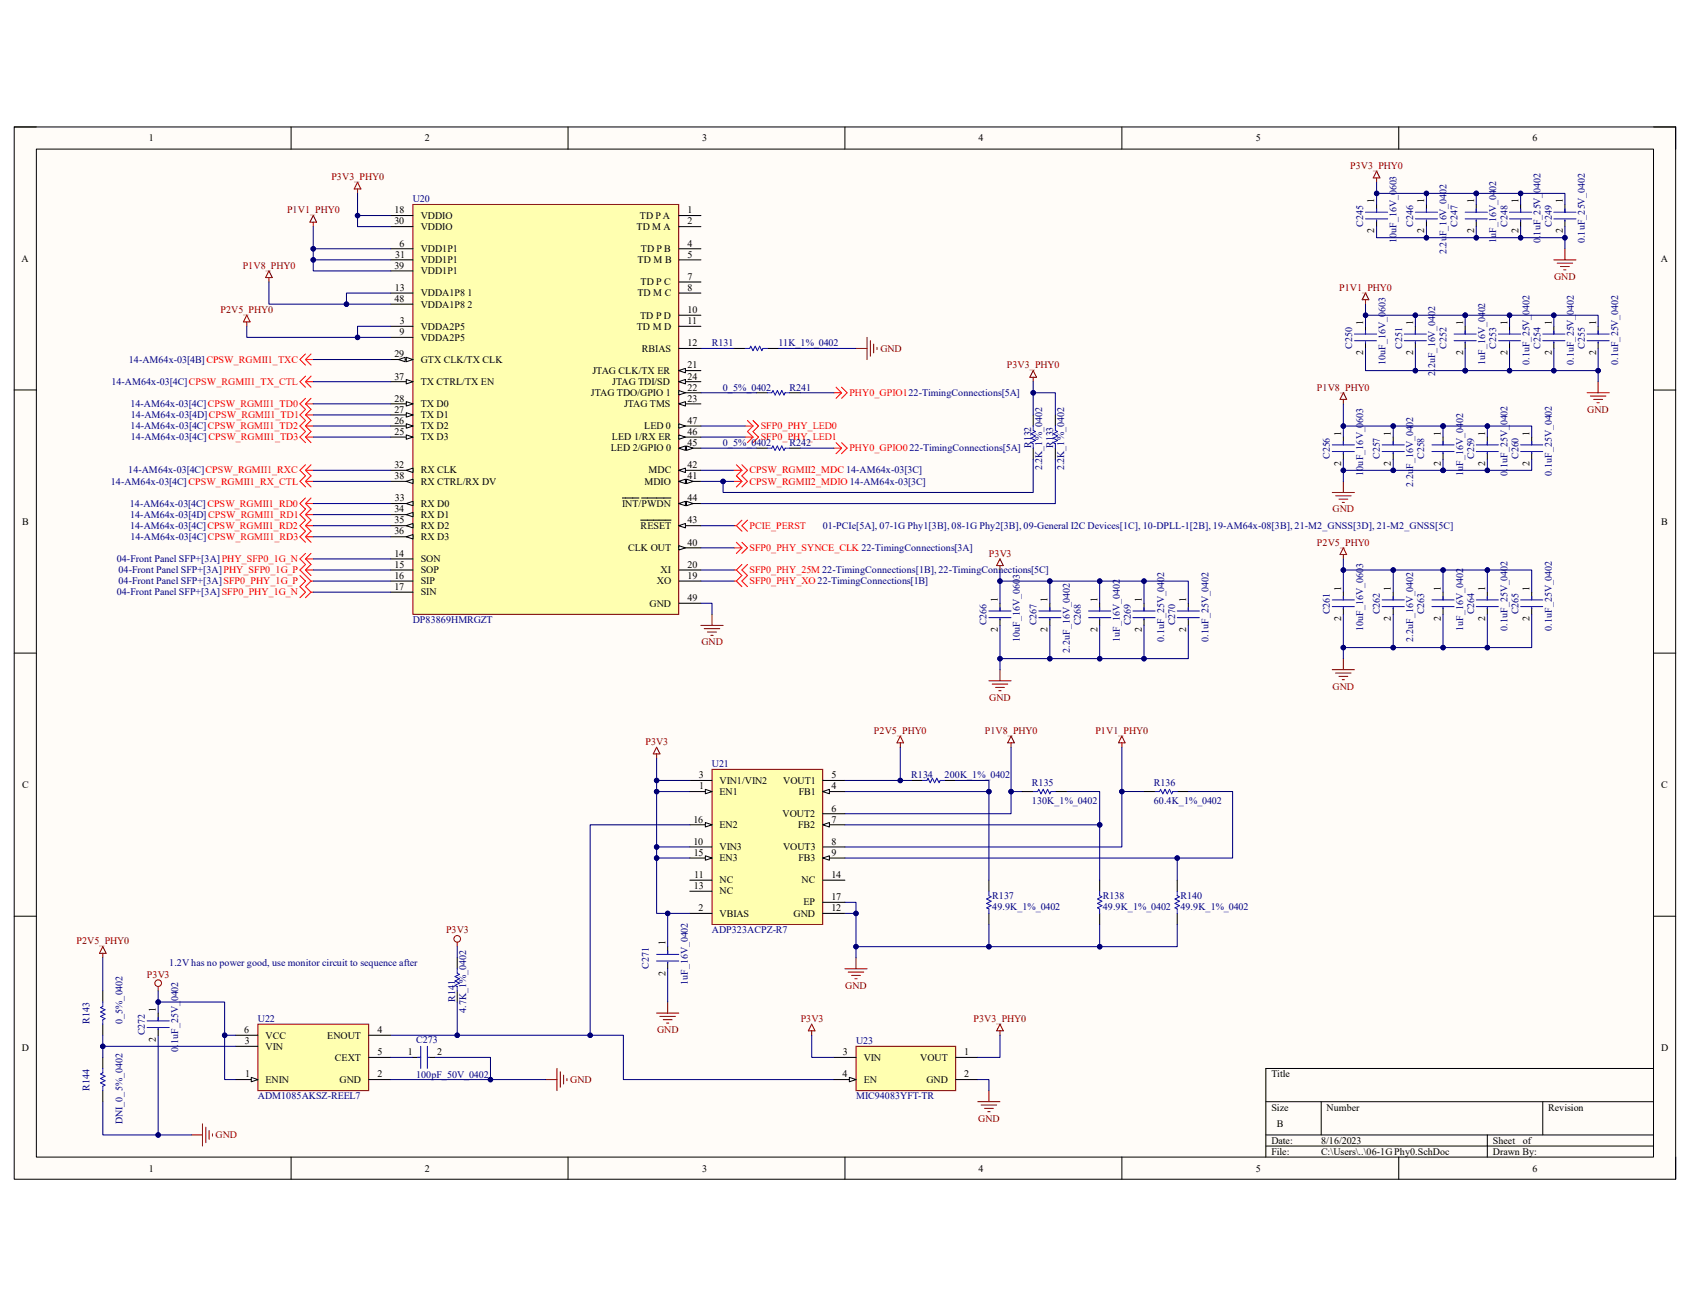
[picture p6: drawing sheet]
<svg xmlns="http://www.w3.org/2000/svg" width="279mm" height="216mm" viewBox="0 0 279 216" stroke-linecap="round" stroke-linejoin="round" font-family="sans-serif">
<defs><g id="words">
<g font-size="1.7">
<text x="24.6" y="23.4">1</text>
<text x="70.2" y="23.4">2</text>
<text x="116.1" y="23.4">3</text>
<text x="161.8" y="23.4">4</text>
<text x="207.6" y="23.4">5</text>
<text x="253.4" y="23.4">6</text>
<text x="65.2" y="35.3">18</text>
<text x="113.7" y="35.3">1</text>
<text x="227.2" y="33.6" transform="rotate(-90 227.2 33.6)">1</text>
<text x="235.5" y="33.6" transform="rotate(-90 235.5 33.6)">1</text>
<text x="243.7" y="33.6" transform="rotate(-90 243.7 33.6)">1</text>
<text x="251" y="33.6" transform="rotate(-90 251 33.6)">1</text>
<text x="258.4" y="33.6" transform="rotate(-90 258.4 33.6)">1</text>
<text x="65.2" y="37.1">30</text>
<text x="66" y="40.8">6</text>
<text x="69.6" y="41.7">VDD1P1</text>
<text x="69.6" y="36.2">VDDIO</text>
<text x="69.6" y="38">VDDIO</text>
<text x="105.2" y="38">TD M A</text>
<text x="105.8" y="36.2">TD P A</text>
<text x="106" y="41.7">TD P B</text>
<text x="113.7" y="37.1">2</text>
<text x="113.7" y="40.8">4</text>
<text x="227.2" y="38.6" transform="rotate(-90 227.2 38.6)">2</text>
<text x="235.5" y="38.6" transform="rotate(-90 235.5 38.6)">2</text>
<text x="243.7" y="38.6" transform="rotate(-90 243.7 38.6)">2</text>
<text x="251" y="38.6" transform="rotate(-90 251 38.6)">2</text>
<text x="258.4" y="38.6" transform="rotate(-90 258.4 38.6)">2</text>
<text x="3.6" y="43.3">A</text>
<text x="65.2" y="44.4">39</text>
<text x="65.3" y="42.6">31</text>
<text x="69.6" y="43.5">VDD1P1</text>
<text x="69.6" y="45.3">VDD1P1</text>
<text x="105.4" y="43.5">TD M B</text>
<text x="105.9" y="47.2">TD P C</text>
<text x="113.7" y="42.6">5</text>
<text x="113.7" y="46.2">7</text>
<text x="274.6" y="43.3">A</text>
<text x="65.2" y="49.9">48</text>
<text x="65.3" y="48.1">13</text>
<text x="66.1" y="53.6">3</text>
<text x="69.6" y="49">VDDA1P8 1</text>
<text x="69.6" y="50.8">VDDA1P8 2</text>
<text x="105.4" y="49">TD M C</text>
<text x="105.8" y="52.7">TD P D</text>
<text x="113.7" y="48.1">8</text>
<text x="113.7" y="53.6">11</text>
<text x="113.7" y="51.7">10</text>
<text x="225.4" y="53.8" transform="rotate(-90 225.4 53.8)">1</text>
<text x="233.6" y="53.8" transform="rotate(-90 233.6 53.8)">1</text>
<text x="241.9" y="53.8" transform="rotate(-90 241.9 53.8)">1</text>
<text x="249.2" y="53.8" transform="rotate(-90 249.2 53.8)">1</text>
<text x="256.5" y="53.8" transform="rotate(-90 256.5 53.8)">1</text>
<text x="263.9" y="53.8" transform="rotate(-90 263.9 53.8)">1</text>
<text x="65.2" y="59.1">29</text>
<text x="66" y="55.4">9</text>
<text x="69.6" y="54.5">VDDA2P5</text>
<text x="69.6" y="56.3">VDDA2P5</text>
<text x="69.6" y="60">GTX CLK/TX CLK</text>
<text x="105.3" y="54.5">TD M D</text>
<text x="106.1" y="58.2">RBIAS</text>
<text x="113.7" y="57.2">12</text>
<text x="225.4" y="58.7" transform="rotate(-90 225.4 58.7)">2</text>
<text x="233.6" y="58.7" transform="rotate(-90 233.6 58.7)">2</text>
<text x="241.9" y="58.7" transform="rotate(-90 241.9 58.7)">2</text>
<text x="249.2" y="58.7" transform="rotate(-90 249.2 58.7)">2</text>
<text x="256.5" y="58.7" transform="rotate(-90 256.5 58.7)">2</text>
<text x="263.9" y="58.7" transform="rotate(-90 263.9 58.7)">2</text>
<text x="65.2" y="62.7">37</text>
<text x="69.6" y="63.6">TX CTRL/TX EN</text>
<text x="97.7" y="65.5">JTAG TDO/GPIO 1</text>
<text x="98" y="61.8">JTAG CLK/TX ER</text>
<text x="101.2" y="63.6">JTAG TDI/SD</text>
<text x="113.7" y="60.9">21</text>
<text x="113.7" y="62.7">24</text>
<text x="113.7" y="64.6">22</text>
<text x="65.2" y="68.2">27</text>
<text x="65.2" y="70.1">26</text>
<text x="65.2" y="66.4">28</text>
<text x="65.2" y="71.9">25</text>
<text x="69.6" y="67.3">TX D0</text>
<text x="69.6" y="69.1">TX D1</text>
<text x="69.6" y="71">TX D2</text>
<text x="103.2" y="67.3">JTAG TMS</text>
<text x="106.5" y="71">LED 0</text>
<text x="113.7" y="66.4">23</text>
<text x="113.7" y="70.1">47</text>
<text x="113.7" y="71.9">46</text>
<text x="65.2" y="77.4">32</text>
<text x="69.6" y="72.8">TX D3</text>
<text x="101" y="74.6">LED 2/GPIO 0</text>
<text x="101.2" y="72.8">LED 1/RX ER</text>
<text x="113.7" y="77.4">42</text>
<text x="113.7" y="73.7">45</text>
<text x="221.7" y="77" transform="rotate(-90 221.7 77)">2</text>
<text x="221.7" y="72.1" transform="rotate(-90 221.7 72.1)">1</text>
<text x="230" y="77" transform="rotate(-90 230 77)">2</text>
<text x="230" y="72.1" transform="rotate(-90 230 72.1)">1</text>
<text x="238.2" y="77" transform="rotate(-90 238.2 77)">2</text>
<text x="238.2" y="72.1" transform="rotate(-90 238.2 72.1)">1</text>
<text x="245.5" y="77" transform="rotate(-90 245.5 77)">2</text>
<text x="245.5" y="72.1" transform="rotate(-90 245.5 72.1)">1</text>
<text x="252.9" y="77" transform="rotate(-90 252.9 77)">2</text>
<text x="252.9" y="72.1" transform="rotate(-90 252.9 72.1)">1</text>
<text x="65.2" y="79.2">38</text>
<text x="65.3" y="82.9">33</text>
<text x="69.6" y="78.3">RX CLK</text>
<text x="69.6" y="80.1">RX CTRL/RX DV</text>
<text x="69.6" y="83.8">RX D0</text>
<text x="102.9" y="83.8">INT/PWDN</text>
<text x="106.6" y="80.1">MDIO</text>
<text x="107.2" y="78.3">MDC</text>
<text x="113.7" y="82.9">44</text>
<text x="113.7" y="79.2">41</text>
<text x="3.6" y="86.7">B</text>
<text x="65.2" y="84.7">34</text>
<text x="65.2" y="88.3">36</text>
<text x="65.2" y="86.5">35</text>
<text x="69.6" y="85.6">RX D1</text>
<text x="69.6" y="87.5">RX D2</text>
<text x="69.6" y="89.3">RX D3</text>
<text x="105.9" y="87.5">RESET</text>
<text x="113.7" y="86.5">43</text>
<text x="274.7" y="86.7">B</text>
<text x="65.2" y="95.7">16</text>
<text x="65.2" y="92">14</text>
<text x="65.2" y="93.9">15</text>
<text x="69.6" y="92.9">SON</text>
<text x="69.6" y="94.8">SOP</text>
<text x="103.8" y="91.1">CLK OUT</text>
<text x="109.2" y="94.8">XI</text>
<text x="113.7" y="90.2">40</text>
<text x="113.7" y="93.9">20</text>
<text x="113.7" y="95.7">19</text>
<text x="65.2" y="97.5">17</text>
<text x="69.6" y="98.4">SIN</text>
<text x="69.6" y="96.6">SIP</text>
<text x="107.4" y="100.3">GND</text>
<text x="108.6" y="96.6">XO</text>
<text x="113.7" y="99.4">49</text>
<text x="165" y="99.5" transform="rotate(-90 165 99.5)">1</text>
<text x="173.2" y="99.5" transform="rotate(-90 173.2 99.5)">1</text>
<text x="181.4" y="99.5" transform="rotate(-90 181.4 99.5)">1</text>
<text x="188.8" y="99.5" transform="rotate(-90 188.8 99.5)">1</text>
<text x="196.1" y="99.5" transform="rotate(-90 196.1 99.5)">1</text>
<text x="221.7" y="97.7" transform="rotate(-90 221.7 97.7)">1</text>
<text x="230" y="97.7" transform="rotate(-90 230 97.7)">1</text>
<text x="238.2" y="97.7" transform="rotate(-90 238.2 97.7)">1</text>
<text x="245.5" y="97.7" transform="rotate(-90 245.5 97.7)">1</text>
<text x="252.9" y="97.7" transform="rotate(-90 252.9 97.7)">1</text>
<text x="165" y="104.5" transform="rotate(-90 165 104.5)">2</text>
<text x="173.2" y="104.5" transform="rotate(-90 173.2 104.5)">2</text>
<text x="181.4" y="104.5" transform="rotate(-90 181.4 104.5)">2</text>
<text x="188.8" y="104.5" transform="rotate(-90 188.8 104.5)">2</text>
<text x="196.1" y="104.5" transform="rotate(-90 196.1 104.5)">2</text>
<text x="221.7" y="102.7" transform="rotate(-90 221.7 102.7)">2</text>
<text x="230" y="102.7" transform="rotate(-90 230 102.7)">2</text>
<text x="238.2" y="102.7" transform="rotate(-90 238.2 102.7)">2</text>
<text x="245.5" y="102.7" transform="rotate(-90 245.5 102.7)">2</text>
<text x="252.9" y="102.7" transform="rotate(-90 252.9 102.7)">2</text>
<text x="3.6" y="130.3">C</text>
<text x="115.5" y="128.7">3</text>
<text x="115.6" y="130.5">1</text>
<text x="119" y="131.4">EN1</text>
<text x="119" y="129.6">VIN1/VIN2</text>
<text x="129.5" y="129.6">VOUT1</text>
<text x="132.1" y="131.4">FB1</text>
<text x="137.5" y="130.5">4</text>
<text x="137.5" y="128.7">5</text>
<text x="274.7" y="130.3">C</text>
<text x="114.6" y="136">16</text>
<text x="119" y="136.9">EN2</text>
<text x="129.4" y="135">VOUT2</text>
<text x="132" y="136.9">FB2</text>
<text x="137.5" y="134.2">6</text>
<text x="137.5" y="136">7</text>
<text x="114.6" y="139.7">10</text>
<text x="114.7" y="141.5">15</text>
<text x="119" y="140.5">VIN3</text>
<text x="119" y="142.4">EN3</text>
<text x="129.5" y="140.5">VOUT3</text>
<text x="132" y="142.4">FB3</text>
<text x="137.5" y="139.7">8</text>
<text x="137.5" y="141.5">9</text>
<text x="114.7" y="147">13</text>
<text x="114.8" y="145.1">11</text>
<text x="119" y="146">NC</text>
<text x="119" y="147.9">NC</text>
<text x="132.5" y="146">NC</text>
<text x="132.8" y="149.7">EP</text>
<text x="137.5" y="145.1">14</text>
<text x="137.5" y="148.8">17</text>
<text x="115.5" y="150.6">2</text>
<text x="119" y="151.6">VBIAS</text>
<text x="131.2" y="151.6">GND</text>
<text x="137.5" y="150.6">12</text>
<text x="110" y="161.3" transform="rotate(-90 110 161.3)">2</text>
<text x="110" y="156.3" transform="rotate(-90 110 156.3)">1</text>
<text x="25.8" y="167.3" transform="rotate(-90 25.8 167.3)">1</text>
<text x="3.6" y="173.7">D</text>
<text x="25.8" y="172.3" transform="rotate(-90 25.8 172.3)">2</text>
<text x="40.4" y="170.8">6</text>
<text x="40.5" y="172.6">3</text>
<text x="43.9" y="171.7">VCC</text>
<text x="43.9" y="173.5">VIN</text>
<text x="54.1" y="171.7">ENOUT</text>
<text x="62.4" y="170.8">4</text>
<text x="274.6" y="173.7">D</text>
<text x="40.5" y="178.1">1</text>
<text x="43.9" y="179">ENIN</text>
<text x="55.4" y="175.3">CEXT</text>
<text x="56.1" y="179">GND</text>
<text x="62.4" y="174.4">5</text>
<text x="62.4" y="178.1">2</text>
<text x="67.4" y="174.4">1</text>
<text x="72.3" y="174.4">2</text>
<text x="139.3" y="178.1">4</text>
<text x="139.4" y="174.4">3</text>
<text x="142.8" y="175.3">VIN</text>
<text x="142.8" y="179">EN</text>
<text x="152.1" y="175.3">VOUT</text>
<text x="153.2" y="179">GND</text>
<text x="159.4" y="174.4">1</text>
<text x="159.4" y="178.1">2</text>
<text x="210.2" y="178.1">Title</text>
<text x="210.2" y="183.6">Size</text>
<text x="219.3" y="183.6">Number</text>
<text x="256" y="183.6">Revision</text>
<text x="210.2" y="189.1">Date:</text>
<text x="210.2" y="190.9">File:</text>
<text x="211.1" y="186.4">B</text>
<text x="218.4" y="189.1">8/16/2023</text>
<text x="218.4" y="190.9">C:\Users\..\06-1G Phy0.SchDoc</text>
<text x="246.8" y="189.1">Sheet</text>
<text x="246.8" y="190.9">Drawn By:</text>
<text x="251.8" y="189.1">of</text>
<text x="24.6" y="193.7">1</text>
<text x="70.2" y="193.7">2</text>
<text x="116.1" y="193.7">3</text>
<text x="161.8" y="193.7">4</text>
<text x="207.6" y="193.7">5</text>
<text x="253.4" y="193.7">6</text>
</g>
<g font-size="1.7" fill="#800000">
<text x="54.8" y="29.8">P3V3_PHY0</text>
<text x="223.2" y="27.9">P3V3_PHY0</text>
<text x="47.5" y="35.3">P1V1_PHY0</text>
<text x="40.1" y="44.4">P1V8_PHY0</text>
<text x="256.9" y="46.2">GND</text>
<text x="36.4" y="51.7">P2V5_PHY0</text>
<text x="221.4" y="48.1">P1V1_PHY0</text>
<text x="145.5" y="58.2">GND</text>
<text x="166.5" y="60.9">P3V3_PHY0</text>
<text x="217.7" y="64.6">P1V8_PHY0</text>
<text x="262.4" y="68.2">GND</text>
<text x="220.3" y="84.7">GND</text>
<text x="163.5" y="92">P3V3</text>
<text x="217.7" y="90.2">P2V5_PHY0</text>
<text x="116" y="106.7">GND</text>
<text x="163.5" y="115.8">GND</text>
<text x="220.3" y="114">GND</text>
<text x="106.7" y="123.1">P3V3</text>
<text x="144.5" y="121.3">P2V5_PHY0</text>
<text x="162.8" y="121.3">P1V8_PHY0</text>
<text x="181.1" y="121.3">P1V1_PHY0</text>
<text x="73.7" y="154.3">P3V3</text>
<text x="12.7" y="156.1">P2V5_PHY0</text>
<text x="24.3" y="161.6">P3V3</text>
<text x="139.7" y="163.4">GND</text>
<text x="108.6" y="170.8">GND</text>
<text x="132.4" y="169">P3V3</text>
<text x="161" y="169">P3V3_PHY0</text>
<text x="94.3" y="179">GND</text>
<text x="161.7" y="185.4">GND</text>
<text x="35.6" y="188.2">GND</text>
</g>
<g font-size="1.7" fill="#000080">
<text x="68.2" y="33.4">U20</text>
<text x="225.4" y="37.5" transform="rotate(-90 225.4 37.5)">C245</text>
<text x="230.9" y="40.2" transform="rotate(-90 230.9 40.2)">10uF_16V_0603</text>
<text x="233.6" y="37.5" transform="rotate(-90 233.6 37.5)">C246</text>
<text x="241" y="37.5" transform="rotate(-90 241 37.5)">C247</text>
<text x="247.4" y="40.2" transform="rotate(-90 247.4 40.2)">1uF_16V_0402</text>
<text x="249.2" y="37.5" transform="rotate(-90 249.2 37.5)">C248</text>
<text x="254.7" y="40.2" transform="rotate(-90 254.7 40.2)">0.1uF_25V_0402</text>
<text x="256.5" y="37.5" transform="rotate(-90 256.5 37.5)">C249</text>
<text x="262" y="40.2" transform="rotate(-90 262 40.2)">0.1uF_25V_0402</text>
<text x="239.1" y="42" transform="rotate(-90 239.1 42)">2.2uF_16V_0402</text>
<text x="21.3" y="60">14-AM64x-03[4B]CPSW_RGMII1_TXC</text>
<text x="117.7" y="57.2">R131</text>
<text x="128.7" y="57.2">11K_1%_0402</text>
<text x="223.6" y="57.6" transform="rotate(-90 223.6 57.6)">C250</text>
<text x="231.8" y="57.6" transform="rotate(-90 231.8 57.6)">C251</text>
<text x="239.1" y="57.6" transform="rotate(-90 239.1 57.6)">C252</text>
<text x="247.4" y="57.6" transform="rotate(-90 247.4 57.6)">C253</text>
<text x="254.7" y="57.6" transform="rotate(-90 254.7 57.6)">C254</text>
<text x="262" y="57.6" transform="rotate(-90 262 57.6)">C255</text>
<text x="18.4" y="63.6">14-AM64x-03[4C]CPSW_RGMII1_TX_CTL</text>
<text x="119.5" y="64.6">0_5%_0402</text>
<text x="130.5" y="64.6">R241</text>
<text x="229.1" y="60.4" transform="rotate(-90 229.1 60.4)">10uF_16V_0603</text>
<text x="237.3" y="62.2" transform="rotate(-90 237.3 62.2)">2.2uF_16V_0402</text>
<text x="245.5" y="60.4" transform="rotate(-90 245.5 60.4)">1uF_16V_0402</text>
<text x="252.9" y="60.4" transform="rotate(-90 252.9 60.4)">0.1uF_25V_0402</text>
<text x="260.2" y="60.4" transform="rotate(-90 260.2 60.4)">0.1uF_25V_0402</text>
<text x="267.5" y="60.4" transform="rotate(-90 267.5 60.4)">0.1uF_25V_0402</text>
<text x="21.5" y="67.3">14-AM64x-03[4C]CPSW_RGMII1_TD0</text>
<text x="21.6" y="71">14-AM64x-03[4C]CPSW_RGMII1_TD2</text>
<text x="21.6" y="69.1">14-AM64x-03[4D]CPSW_RGMII1_TD1</text>
<text x="21.6" y="72.8">14-AM64x-03[4C]CPSW_RGMII1_TD3</text>
<text x="119.5" y="73.7">0_5%_0402</text>
<text x="130.5" y="73.7">R242</text>
<text x="150.4" y="74.6">22-TimingConnections[5A]</text>
<text x="170.5" y="74.1" transform="rotate(-90 170.5 74.1)">R132</text>
<text x="172.3" y="77.8" transform="rotate(-90 172.3 77.8)">2.2K_1%_0402</text>
<text x="174.1" y="74.1" transform="rotate(-90 174.1 74.1)">R133</text>
<text x="175.9" y="77.8" transform="rotate(-90 175.9 77.8)">2.2K_1%_0402</text>
<text x="219.9" y="75.9" transform="rotate(-90 219.9 75.9)">C256</text>
<text x="228.1" y="75.9" transform="rotate(-90 228.1 75.9)">C257</text>
<text x="235.5" y="75.9" transform="rotate(-90 235.5 75.9)">C258</text>
<text x="243.7" y="75.9" transform="rotate(-90 243.7 75.9)">C259</text>
<text x="251" y="75.9" transform="rotate(-90 251 75.9)">C260</text>
<text x="18.3" y="80.1">14-AM64x-03[4C]CPSW_RGMII1_RX_CTL</text>
<text x="21.2" y="78.3">14-AM64x-03[4C]CPSW_RGMII1_RXC</text>
<text x="21.5" y="83.8">14-AM64x-03[4C]CPSW_RGMII1_RD0</text>
<text x="225.4" y="78.7" transform="rotate(-90 225.4 78.7)">10uF_16V_0603</text>
<text x="233.6" y="80.5" transform="rotate(-90 233.6 80.5)">2.2uF_16V_0402</text>
<text x="241.9" y="78.7" transform="rotate(-90 241.9 78.7)">1uF_16V_0402</text>
<text x="249.2" y="78.7" transform="rotate(-90 249.2 78.7)">0.1uF_25V_0402</text>
<text x="256.5" y="78.7" transform="rotate(-90 256.5 78.7)">0.1uF_25V_0402</text>
<text x="21.5" y="85.6">14-AM64x-03[4D]CPSW_RGMII1_RD1</text>
<text x="21.5" y="87.5">14-AM64x-03[4C]CPSW_RGMII1_RD2</text>
<text x="21.5" y="89.3">14-AM64x-03[4C]CPSW_RGMII1_RD3</text>
<text x="136" y="87.5">01-PCIe[5A], 07-1G Phy1[3B], 08-1G Phy2[3B], 09-General I2C Devices[1C], 10-DPLL-1[2B], 19-AM64x-08[3B], 21-M2_GNSS[3D], 21-M2_GNSS[5C]</text>
<text x="19.3" y="92.9">04-Front Panel SFP+[3A]PHY_SFP0_1G_N</text>
<text x="19.6" y="94.8">04-Front Panel SFP+[3A]PHY_SFP0_1G_P</text>
<text x="19.3" y="98.4">04-Front Panel SFP+[3A]SFP0_PHY_1G_N</text>
<text x="19.6" y="96.6">04-Front Panel SFP+[3A]SFP0_PHY_1G_P</text>
<text x="219.9" y="101.6" transform="rotate(-90 219.9 101.6)">C261</text>
<text x="228.1" y="101.6" transform="rotate(-90 228.1 101.6)">C262</text>
<text x="235.5" y="101.6" transform="rotate(-90 235.5 101.6)">C263</text>
<text x="243.7" y="101.6" transform="rotate(-90 243.7 101.6)">C264</text>
<text x="251" y="101.6" transform="rotate(-90 251 101.6)">C265</text>
<text x="68.2" y="103">DP83869HMRGZT</text>
<text x="163.1" y="103.4" transform="rotate(-90 163.1 103.4)">C266</text>
<text x="168.6" y="106.1" transform="rotate(-90 168.6 106.1)">10uF_16V_0603</text>
<text x="171.4" y="103.4" transform="rotate(-90 171.4 103.4)">C267</text>
<text x="176.9" y="107.9" transform="rotate(-90 176.9 107.9)">2.2uF_16V_0402</text>
<text x="178.7" y="103.4" transform="rotate(-90 178.7 103.4)">C268</text>
<text x="185.1" y="106.1" transform="rotate(-90 185.1 106.1)">1uF_16V_0402</text>
<text x="186.9" y="103.4" transform="rotate(-90 186.9 103.4)">C269</text>
<text x="192.4" y="106.1" transform="rotate(-90 192.4 106.1)">0.1uF_25V_0402</text>
<text x="194.3" y="103.4" transform="rotate(-90 194.3 103.4)">C270</text>
<text x="199.8" y="106.1" transform="rotate(-90 199.8 106.1)">0.1uF_25V_0402</text>
<text x="225.4" y="104.3" transform="rotate(-90 225.4 104.3)">10uF_16V_0603</text>
<text x="233.6" y="106.1" transform="rotate(-90 233.6 106.1)">2.2uF_16V_0402</text>
<text x="241.9" y="104.3" transform="rotate(-90 241.9 104.3)">1uF_16V_0402</text>
<text x="249.2" y="104.3" transform="rotate(-90 249.2 104.3)">0.1uF_25V_0402</text>
<text x="256.5" y="104.3" transform="rotate(-90 256.5 104.3)">0.1uF_25V_0402</text>
<text x="117.7" y="126.8">U21</text>
<text x="150.7" y="128.7">R134</text>
<text x="156.2" y="128.7">200K_1%_0402</text>
<text x="170.6" y="129.9">R135</text>
<text x="190.8" y="129.9">R136</text>
<text x="170.6" y="132.8">130K_1%_0402</text>
<text x="190.8" y="132.8">60.4K_1%_0402</text>
<text x="164" y="148.6">R137</text>
<text x="182.3" y="148.6">R138</text>
<text x="195.2" y="148.6">R140</text>
<text x="117.7" y="154.3">ADP323ACPZ-R7</text>
<text x="164" y="150.5">49.9K_1%_0402</text>
<text x="182.3" y="150.5">49.9K_1%_0402</text>
<text x="195.2" y="150.5">49.9K_1%_0402</text>
<text x="28" y="159.8">1.2V has no power good, use monitor circuit to sequence after</text>
<text x="107.3" y="160.1" transform="rotate(-90 107.3 160.1)">C271</text>
<text x="75.2" y="165.6" transform="rotate(-90 75.2 165.6)">R141</text>
<text x="77" y="167.5" transform="rotate(-90 77 167.5)">4.7K_1%_0402</text>
<text x="113.7" y="162.9" transform="rotate(-90 113.7 162.9)">1uF_16V_0402</text>
<text x="14.8" y="169.3" transform="rotate(-90 14.8 169.3)">R143</text>
<text x="20.3" y="169.3" transform="rotate(-90 20.3 169.3)">0_5%_0402</text>
<text x="24" y="171.2" transform="rotate(-90 24 171.2)">C272</text>
<text x="29.5" y="173.9" transform="rotate(-90 29.5 173.9)">0.1uF_25V_0402</text>
<text x="42.6" y="169">U22</text>
<text x="68.8" y="172.4">C273</text>
<text x="141.5" y="172.6">U23</text>
<text x="68.8" y="178.3">100pF_50V_0402</text>
<text x="14.8" y="180.3" transform="rotate(-90 14.8 180.3)">R144</text>
<text x="20.3" y="185.8" transform="rotate(-90 20.3 185.8)">DNI_0_5%_0402</text>
<text x="42.6" y="181.7">ADM1085AKSZ-REEL7</text>
<text x="141.5" y="181.7">MIC94083YFT-TR</text>
</g>
<g font-size="1.7" fill="#f00">
<text x="140.4" y="65.5">PHY0_GPIO122-TimingConnections[5A]</text>
<text x="125.8" y="71">SFP0_PHY_LED0</text>
<text x="125.8" y="72.8">SFP0_PHY_LED1</text>
<text x="140.4" y="74.6">PHY0_GPIO0</text>
<text x="123.9" y="80.1">CPSW_RGMII2_MDIO 14-AM64x-03[3C]</text>
<text x="123.9" y="78.3">CPSW_RGMII2_MDC 14-AM64x-03[3C]</text>
<text x="123.9" y="87.5">PCIE_PERST</text>
<text x="123.9" y="94.8">SFP0_PHY_25M 22-TimingConnections[1B], 22-TimingConnections[5C]</text>
<text x="123.9" y="91.1">SFP0_PHY_SYNCE_CLK 22-TimingConnections[3A]</text>
<text x="123.9" y="96.6">SFP0_PHY_XO 22-TimingConnections[1B]</text>
</g>
</g></defs>
<path d="M2.3 21h274.7v173.9h-274.7z" fill-rule="evenodd" fill="#fffcf8"/>
<path d="M2.3 21h274.7v173.9h-274.7z" fill="none" stroke="#000" stroke-width=".17"/>
<path d="M6 24.6h267.4v166.7h-267.4z" fill-rule="evenodd" fill="#fffcf8"/>
<g fill="none" stroke="#000" stroke-width=".17">
<path d="M2.3 21h3.7M6 24.6h267.4v166.7h-267.4zM48.1 21v3.6M93.9 21v3.6M139.7 21v3.6M185.5 21v3.6M231.2 21v3.6M273.4 21h3.6v3.6M2.3 64.5h3.7M273.4 64.5h3.6M2.3 108h3.7M273.4 108h3.6"/>
<path d="M2.3 151.5h3.7M273.4 151.5h3.6M273.4 176.6h-64.1v14.7M48.1 191.3v3.6M93.9 191.3v3.6M139.7 191.3v3.6M185.5 191.3v3.6M209.3 182.1h64.1M209.3 187.6h64.1M209.3 189.5h64.1M218.4 182.1v5.5M231.2 191.3v3.6"/>
<path d="M245.9 187.6v3.7M255.1 182.1v5.5M277 191.3v3.6"/>
</g>
<path d="M68.3 33.8h43.9v67.8h-43.9z" fill-rule="evenodd" fill="#ffffb0"/>
<path d="M68.3 33.8h43.9v67.8h-43.9z" fill="none" stroke="#800000" stroke-width=".17"/>
<g fill="none" stroke="#000" stroke-width=".17">
<path d="M64.6 35.6h3.7M64.6 37.5h3.7M112.2 35.6h3.7M112.2 37.5h3.7M64.6 43h3.7M64.6 44.8h3.7M64.6 41.1h3.7M64.6 48.5h3.7M64.6 50.3h3.7M64.6 53.9h3.7M64.6 55.8h3.7M112.2 43h3.7"/>
<path d="M112.2 41.1h3.7M112.2 48.5h3.7M112.2 53.9h3.7M112.2 46.6h3.7M112.2 52.1h3.7M112.2 61.3h3.7"/>
</g>
<path d="M112.2 61.3l1.1-.4v.7z" fill="#f8fcff"/>
<path d="M112.2 61.3l1.1-.4v.7zM112.2 63.1h3.7" fill="none" stroke="#000" stroke-width=".17"/>
<path d="M112.2 63.1l1.1-.4v.8z" fill="#f8fcff"/>
<path d="M112.2 63.1l1.1-.4v.8zM112.2 64.9h3.7" fill="none" stroke="#000" stroke-width=".17"/>
<path d="M112.2 64.6l1.1 .3-1.1 .4z" fill="#f8fcff"/>
<path d="M112.2 64.6l1.1 .3-1.1 .4zM112.2 66.8h3.7" fill="none" stroke="#000" stroke-width=".17"/>
<path d="M112.2 66.8l1.1-.4v.7z" fill="#f8fcff"/>
<path d="M64.6 66.8h3.7M112.2 66.8l1.1-.4v.7z" fill="none" stroke="#000" stroke-width=".17"/>
<path d="M67.2 66.4l1.1 .4-1.1 .3z" fill="#f8fcff"/>
<path d="M64.6 68.6h3.7M67.2 66.4l1.1 .4-1.1 .3z" fill="none" stroke="#000" stroke-width=".17"/>
<path d="M67.2 68.2l1.1 .4-1.1 .4z" fill="#f8fcff"/>
<path d="M64.6 70.4h3.7M67.2 68.2l1.1 .4-1.1 .4z" fill="none" stroke="#000" stroke-width=".17"/>
<path d="M67.2 70.1l1.1 .3-1.1 .4z" fill="#f8fcff"/>
<path d="M64.6 72.3h3.7M67.2 70.1l1.1 .3-1.1 .4z" fill="none" stroke="#000" stroke-width=".17"/>
<path d="M67.2 71.9l1.1 .4-1.1 .3z" fill="#f8fcff"/>
<path d="M67.2 71.9l1.1 .4-1.1 .3zM112.2 83.2h3.7" fill="none" stroke="#000" stroke-width=".17"/>
<path d="M112.2 83.2l1.1-.3v.7z" fill="#f8fcff"/>
<path d="M112.2 83.2l1.1-.3v.7z" fill="none" stroke="#000" stroke-width=".17"/>
<path d="M113.5 82.9l1.1 .3-1.1 .4z" fill="#f8fcff"/>
<path d="M102.9 82.3h2.7M106.1 82.3h4.8M112.2 86.9h3.7M113.5 82.9l1.1 .3-1.1 .4z" fill="none" stroke="#000" stroke-width=".17"/>
<path d="M112.2 86.9l1.1-.4v.8z" fill="#f8fcff"/>
<path d="M105.9 86h5M112.2 86.9l1.1-.4v.8zM112.2 90.6h3.7" fill="none" stroke="#000" stroke-width=".17"/>
<path d="M112.2 90.2l1.1 .4-1.1 .3z" fill="#f8fcff"/>
<path d="M64.6 59.4h3.7M112.2 90.2l1.1 .4-1.1 .3z" fill="none" stroke="#000" stroke-width=".17"/>
<path d="M67.2 59.1l1.1 .3-1.1 .4z" fill="#f8fcff"/>
<path d="M67.2 59.1l1.1 .3-1.1 .4z" fill="none" stroke="#000" stroke-width=".17"/>
<path d="M65.9 59.4l1.1-.3v.7z" fill="#f8fcff"/>
<path d="M65.9 59.4l1.1-.3v.7zM112.2 77.8h3.7" fill="none" stroke="#000" stroke-width=".17"/>
<path d="M112.2 77.8l1.1-.4v.7z" fill="#f8fcff"/>
<path d="M112.2 77.8l1.1-.4v.7zM112.2 79.6h3.7" fill="none" stroke="#000" stroke-width=".17"/>
<path d="M112.2 79.6l1.1-.4v.7z" fill="#f8fcff"/>
<path d="M112.2 79.6l1.1-.4v.7z" fill="none" stroke="#000" stroke-width=".17"/>
<path d="M113.5 79.2l1.1 .4-1.1 .3z" fill="#f8fcff"/>
<path d="M112.2 57.6h3.7M64.6 63.1h3.7M113.5 79.2l1.1 .4-1.1 .3zM64.6 97.9h3.7M64.6 96.1h3.7M64.6 92.4h3.7M64.6 94.2h3.7" fill="none" stroke="#000" stroke-width=".17"/>
<path d="M67.2 62.7l1.1 .4-1.1 .4z" fill="#f8fcff"/>
<path d="M64.6 77.7h3.7M67.2 62.7l1.1 .4-1.1 .4zM112.2 94.2h3.7M112.2 96.1h3.7" fill="none" stroke="#000" stroke-width=".17"/>
<path d="M67.2 77.7l1.1-.3v.7z" fill="#f8fcff"/>
<path d="M64.6 79.6h3.7M67.2 77.7l1.1-.3v.7z" fill="none" stroke="#000" stroke-width=".17"/>
<path d="M67.2 79.6l1.1-.4v.7z" fill="#f8fcff"/>
<path d="M67.2 79.6l1.1-.4v.7zM64.6 83.2h3.7" fill="none" stroke="#000" stroke-width=".17"/>
<path d="M67.2 83.2l1.1-.3v.7z" fill="#f8fcff"/>
<path d="M64.6 85.1h3.7M67.2 83.2l1.1-.3v.7z" fill="none" stroke="#000" stroke-width=".17"/>
<path d="M67.2 85.1l1.1-.4v.7z" fill="#f8fcff"/>
<path d="M64.6 86.9h3.7M67.2 85.1l1.1-.4v.7z" fill="none" stroke="#000" stroke-width=".17"/>
<path d="M67.2 86.9l1.1-.4v.8z" fill="#f8fcff"/>
<path d="M64.6 88.7h3.7M67.2 86.9l1.1-.4v.8z" fill="none" stroke="#000" stroke-width=".17"/>
<path d="M67.2 88.7l1.1-.3v.7z" fill="#f8fcff"/>
<path d="M112.2 70.4h3.7M67.2 88.7l1.1-.3v.7z" fill="none" stroke="#000" stroke-width=".17"/>
<path d="M112.2 70.1l1.1 .3-1.1 .4z" fill="#f8fcff"/>
<path d="M112.2 70.1l1.1 .3-1.1 .4zM112.2 72.3h3.7" fill="none" stroke="#000" stroke-width=".17"/>
<path d="M112.2 71.9l1.1 .4-1.1 .3z" fill="#f8fcff"/>
<path d="M112.2 71.9l1.1 .4-1.1 .3zM112.2 74.1h3.7" fill="none" stroke="#000" stroke-width=".17"/>
<path d="M112.2 74.1l1.1-.4v.8z" fill="#f8fcff"/>
<path d="M112.2 74.1l1.1-.4v.8z" fill="none" stroke="#000" stroke-width=".17"/>
<path d="M113.5 73.7l1.1 .4-1.1 .4z" fill="#f8fcff"/>
<path d="M121.4 57.6h1.8M126.9 57.6h1.8M113.5 73.7l1.1 .4-1.1 .4zM112.2 99.7h3.7" fill="none" stroke="#000" stroke-width=".17"/>
<g fill="none" stroke="#800000" stroke-width=".17">
<path d="M51.8 35.6l.5 1.1h-1.1zM51.8 36.7v.8M59.1 30.1l.6 1.1h-1.1zM59.1 31.2v.8M40.8 52.1l.5 1.1h-1.1zM40.8 53.2v.7M44.5 44.8l.5 1.1h-1.1zM44.5 45.9v.7M141.5 57.6h1.8M143.3 55.8v3.6M143.9 56.3v2.6M144.4 56.9v1.4"/>
<path d="M145 57.4v.4M115.9 103.4h3.6M116.4 103.9h2.6M117 104.5h1.4M117.5 105h.4M117.7 101.6v1.8"/>
</g>
<path d="M123.2 57.6h.7l.2-.4 .4 .8 .4-.8 .3 .8 .4-.8 .4 .8 .1-.4h.8" fill="none" stroke="#00f" stroke-width=".17"/>
<g fill="none" stroke="#f00" stroke-width=".17">
<path d="M50.5 59.4l.9 1M50.5 58.5l-.9 .9 .9 1M50.5 59.4h1.3M51.4 58.5l-.9 .9M50.5 66.8l.9 .9-.9 .9M50.5 65.8l-.9 1 .9 .9-.9 .9 .9 .9-.9 .9 .9 .9-.9 1 .9 .9M50.5 66.8h1.3M50.5 68.6l.9 .9-.9 .9M50.5 68.6h1.3M50.5 70.4l.9 .9-.9 1M50.5 70.4h1.3M50.5 72.3l.9 .9"/>
<path d="M50.5 72.3h1.3M50.5 79.6l.9 .9M50.5 77.7l.9 1-.9 .9M50.5 76.8l-.9 .9 .9 1-.9 .9 .9 .9M50.5 79.6h1.3M50.5 77.7h1.3M50.5 63.1l.9 .9M50.5 62.2l-.9 .9 .9 .9M50.5 63.1h1.3M51.4 65.8l-.9 1M51.4 76.8l-.9 .9M51.4 62.2l-.9 .9"/>
<path d="M50.5 86.9h1.3M50.5 83.2l.9 1-.9 .9M50.5 82.3l-.9 .9 .9 1-.9 .9 .9 .9-.9 .9 .9 .9-.9 .9 .9 1M50.5 83.2h1.3M50.5 85.1l.9 .9-.9 .9M50.5 85.1h1.3M50.5 86.9l.9 .9-.9 .9M50.5 88.7l.9 1M50.5 88.7h1.3M51.4 82.3l-.9 .9M121.4 86.9h.3M121.7 86.9l1 .9"/>
<path d="M122.7 86l-1 .9M123.6 86l-.9 .9 .9 .9"/>
</g>
<path d="M115.9 57.6h5.5M128.7 57.6h12.8M115.9 79.6h5.5M115.9 77.8h5.5M115.9 99.7h1.8v1.9M115.9 86.9h5.5" fill="none" stroke="#000080" stroke-width=".17"/>
<circle cx="119.5" cy="79.6" r=".37" fill="#000080"/>
<g fill="none" stroke="#000080" stroke-width=".17">
<path d="M59.1 32v3.6h5.5"/>
<circle cx="119.5" cy="79.6" r=".37"/>
</g>
<circle cx="59.1" cy="35.6" r=".37" fill="#000080"/>
<g fill="none" stroke="#000080" stroke-width=".17">
<path d="M59.1 35.6v1.9h5.5"/>
<circle cx="59.1" cy="35.6" r=".37"/>
</g>
<circle cx="59.1" cy="35.6" r=".37" fill="#000080"/>
<g fill="none" stroke="#000080" stroke-width=".17">
<path d="M51.8 43h12.8"/>
<circle cx="59.1" cy="35.6" r=".37"/>
</g>
<circle cx="51.8" cy="43" r=".37" fill="#000080"/>
<g fill="none" stroke="#000080" stroke-width=".17">
<path d="M51.8 41.1h12.8"/>
<circle cx="51.8" cy="43" r=".37"/>
</g>
<circle cx="51.8" cy="41.1" r=".37" fill="#000080"/>
<g fill="none" stroke="#000080" stroke-width=".17">
<path d="M64.6 48.5h-7.3v1.8"/>
<circle cx="51.8" cy="41.1" r=".37"/>
</g>
<circle cx="57.3" cy="50.3" r=".37" fill="#000080"/>
<g fill="none" stroke="#000080" stroke-width=".17">
<path d="M64.6 53.9h-5.5v1.9"/>
<circle cx="57.3" cy="50.3" r=".37"/>
</g>
<circle cx="59.1" cy="55.8" r=".37" fill="#000080"/>
<g fill="none" stroke="#000080" stroke-width=".17">
<path d="M51.8 59.4h12.8M51.8 66.8h12.8M51.8 68.6h12.8M51.8 70.4h12.8M51.8 72.3h12.8M51.8 63.1h12.8M51.8 77.7h12.8M51.8 79.6h12.8M115.9 70.4h7.3M115.9 72.3h7.3M51.8 83.2h12.8M51.8 85.1h12.8"/>
<path d="M51.8 86.9h12.8M51.8 88.7h12.8M51.8 94.2h12.8M51.8 96.1h12.8M51.8 97.9h12.8M51.8 92.4h12.8M115.9 94.2h5.5M115.9 90.6h5.5"/>
<circle cx="59.1" cy="55.8" r=".37"/>
</g>
<g fill="none" stroke="#f00" stroke-width=".17">
<path d="M123.2 70.4h1.3M123.2 72.3h1.3M123.6 69.5l.9 .9M124.5 70.4l-.9 .9 .9 1M124.5 69.5l.9 .9-.9 .9 .9 1-.9 .9M124.5 72.3l-.9 .9M137.9 74.1h1.2M138.2 73.2l.9 .9M139.1 74.1l-.9 .9M139.1 73.2l.9 .9-.9 .9M49.6 95.1l.9 1-.9 .9 .9 .9-.9 .9M50.5 94.2h1.3"/>
<path d="M50.5 92.4l.9 .9-.9 .9M50.5 91.5l-.9 .9 .9 .9-.9 .9 1.8 1.9M50.5 92.4h1.3M50.5 94.2l.9 .9M51.4 91.5l-.9 .9M51.4 96.1l-.9 .9 .9 .9M51.4 96.1h.4M51.4 97.9l-.9 .9M51.4 97.9h.4M121.4 94.2h.3M121.4 90.6h1.3M121.7 94.2l1 .9"/>
<path d="M121.7 89.7l1 .9M122.7 90.6l-1 .9M122.7 89.7l.9 .9-.9 .9M122.7 93.3l-1 .9M123.6 93.3l-.9 .9 .9 .9"/>
</g>
<path d="M117.7 127.2h18.3v25.6h-18.3z" fill-rule="evenodd" fill="#ffffb0"/>
<path d="M117.7 127.2h18.3v25.6h-18.3z" fill="none" stroke="#800000" stroke-width=".17"/>
<path d="M114 130.9h3.7" fill="none" stroke="#000" stroke-width=".17"/>
<path d="M116.6 130.5l1.1 .4-1.1 .3z" fill="#f8fcff"/>
<path d="M114 129h3.7M116.6 130.5l1.1 .4-1.1 .3zM136 130.9h3.7M114 151h3.7" fill="none" stroke="#000" stroke-width=".17"/>
<path d="M136 130.9l1.1-.4v.7z" fill="#f8fcff"/>
<path d="M136 130.9l1.1-.4v.7zM136 129h3.7M136 134.5h3.7M136 136.4h3.7" fill="none" stroke="#000" stroke-width=".17"/>
<path d="M136 136.4l1.1-.4v.7z" fill="#f8fcff"/>
<path d="M136 136.4l1.1-.4v.7zM136 140h3.7M136 141.8h3.7" fill="none" stroke="#000" stroke-width=".17"/>
<path d="M136 141.8l1.1-.3v.7z" fill="#f8fcff"/>
<path d="M114 140h3.7M114 145.5h3.7M114 147.3h3.7M114 141.8h3.7M136 141.8l1.1-.3v.7zM136 145.5h3.7M136 151h3.7" fill="none" stroke="#000" stroke-width=".17"/>
<path d="M116.6 141.5l1.1 .3-1.1 .4z" fill="#f8fcff"/>
<path d="M114 136.4h3.7M116.6 141.5l1.1 .3-1.1 .4z" fill="none" stroke="#000" stroke-width=".17"/>
<path d="M116.6 136l1.1 .4-1.1 .3z" fill="#f8fcff"/>
<path d="M116.6 136l1.1 .4-1.1 .3zM136 149.2h3.7" fill="none" stroke="#000" stroke-width=".17"/>
<path d="M108.6 123.5l.5 1.1h-1.1zM108.6 124.6v.8" fill="none" stroke="#800000" stroke-width=".17"/>
<path d="M108.6 125.4v3.6h5.4" fill="none" stroke="#000080" stroke-width=".17"/>
<circle cx="108.6" cy="129" r=".37" fill="#000080"/>
<g fill="none" stroke="#000080" stroke-width=".17">
<path d="M108.6 129v11h5.4"/>
<circle cx="108.6" cy="129" r=".37"/>
</g>
<circle cx="108.6" cy="140" r=".37" fill="#000080"/>
<circle cx="108.6" cy="140" r=".37" fill="none" stroke="#000080" stroke-width=".17"/>
<circle cx="108.6" cy="130.9" r=".37" fill="#000080"/>
<circle cx="108.6" cy="130.9" r=".37" fill="none" stroke="#000080" stroke-width=".17"/>
<circle cx="108.6" cy="129" r=".37" fill="#000080"/>
<g fill="none" stroke="#000080" stroke-width=".17">
<path d="M139.7 151h1.8"/>
<circle cx="108.6" cy="129" r=".37"/>
</g>
<path d="M141.5 158.3v1.9M139.7 160.2h3.6M140.2 160.7h2.6M140.8 161.3h1.5M141.3 161.8h.4" fill="none" stroke="#800000" stroke-width=".17"/>
<circle cx="141.5" cy="151" r=".37" fill="#000080"/>
<g fill="none" stroke="#000080" stroke-width=".17">
<path d="M148.8 123.5v5.5h-9.1"/>
<circle cx="141.5" cy="151" r=".37"/>
</g>
<path d="M148.8 121.7l.6 1.1h-1.1zM148.8 122.8v.7M167.2 121.7l.5 1.1h-1.1zM167.2 122.8v.7M185.5 121.7l.5 1.1h-1.1zM185.5 122.8v.7" fill="none" stroke="#800000" stroke-width=".17"/>
<circle cx="148.8" cy="129" r=".37" fill="#000080"/>
<g fill="none" stroke="#000080" stroke-width=".17">
<path d="M185.5 130.9h3.6"/>
<circle cx="148.8" cy="129" r=".37"/>
</g>
<path d="M181.8 145.5v1.8M181.8 151v1.8" fill="none" stroke="#000" stroke-width=".17"/>
<path d="M181.8 147.3v.8l.4 .2-.8 .3 .8 .4-.8 .4 .8 .3-.8 .4 .4 .2v.7" fill="none" stroke="#00f" stroke-width=".17"/>
<circle cx="185.5" cy="130.9" r=".37" fill="#000080"/>
<g fill="none" stroke="#000080" stroke-width=".17">
<path d="M139.7 149.2h1.8v9.1"/>
<circle cx="185.5" cy="130.9" r=".37"/>
</g>
<path d="M194.6 145.5v1.8M194.6 151v1.8" fill="none" stroke="#000" stroke-width=".17"/>
<path d="M194.6 147.3v.8l.4 .2-.7 .3 .7 .4-.7 .4 .7 .3-.7 .4 .3 .2v.7" fill="none" stroke="#00f" stroke-width=".17"/>
<circle cx="141.5" cy="151" r=".37" fill="#000080"/>
<circle cx="141.5" cy="151" r=".37" fill="none" stroke="#000080" stroke-width=".17"/>
<circle cx="141.5" cy="156.5" r=".37" fill="#000080"/>
<g fill="none" stroke="#000080" stroke-width=".17">
<path d="M194.6 141.8v3.7"/>
<circle cx="141.5" cy="156.5" r=".37"/>
</g>
<circle cx="194.6" cy="141.9" r=".37" fill="#000080"/>
<g fill="none" stroke="#000080" stroke-width=".17">
<path d="M176.3 130.9h5.5v5.5h-42.1"/>
<circle cx="194.6" cy="141.9" r=".37"/>
</g>
<circle cx="181.8" cy="136.4" r=".37" fill="#000080"/>
<g fill="none" stroke="#000080" stroke-width=".17">
<path d="M194.6 152.8v3.7h-53.1"/>
<circle cx="181.8" cy="136.4" r=".37"/>
</g>
<circle cx="141.5" cy="156.5" r=".37" fill="#000080"/>
<circle cx="141.5" cy="156.5" r=".37" fill="none" stroke="#000080" stroke-width=".17"/>
<circle cx="163.5" cy="156.5" r=".37" fill="#000080"/>
<circle cx="163.5" cy="156.5" r=".37" fill="none" stroke="#000080" stroke-width=".17"/>
<circle cx="181.8" cy="156.5" r=".37" fill="#000080"/>
<g fill="none" stroke="#000080" stroke-width=".17">
<path d="M181.8 152.8v3.7"/>
<circle cx="181.8" cy="156.5" r=".37"/>
</g>
<circle cx="181.8" cy="156.5" r=".37" fill="#000080"/>
<g fill="none" stroke="#000080" stroke-width=".17">
<path d="M181.8 136.4v9.1"/>
<circle cx="181.8" cy="156.5" r=".37"/>
</g>
<circle cx="181.8" cy="136.4" r=".37" fill="#000080"/>
<g fill="none" stroke="#000080" stroke-width=".17">
<path d="M169 130.9h-1.8v3.6h-27.5"/>
<circle cx="181.8" cy="136.4" r=".37"/>
</g>
<circle cx="167.2" cy="130.9" r=".37" fill="#000080"/>
<g fill="none" stroke="#000080" stroke-width=".17">
<path d="M167.2 123.5v7.4"/>
<circle cx="167.2" cy="130.9" r=".37"/>
</g>
<circle cx="167.2" cy="130.9" r=".37" fill="#000080"/>
<g fill="none" stroke="#000080" stroke-width=".17">
<path d="M148.8 129h1.9"/>
<circle cx="167.2" cy="130.9" r=".37"/>
</g>
<path d="M150.7 129h1.8M156.2 129h1.8M189.1 130.9h1.9M194.6 130.9h1.9" fill="none" stroke="#000" stroke-width=".17"/>
<path d="M152.5 129h.7l.2-.3 .4 .7 .4-.7 .3 .7 .4-.7 .4 .7 .1-.4h.8M191 130.9h.7l.2-.4 .3 .7 .4-.7 .4 .7 .3-.7 .4 .7 .2-.3h.7" fill="none" stroke="#00f" stroke-width=".17"/>
<circle cx="148.8" cy="129" r=".37" fill="#000080"/>
<g fill="none" stroke="#000080" stroke-width=".17">
<path d="M158 129h5.5v1.9h-23.8"/>
<circle cx="148.8" cy="129" r=".37"/>
</g>
<circle cx="163.5" cy="130.9" r=".37" fill="#000080"/>
<g fill="none" stroke="#000080" stroke-width=".17">
<path d="M163.5 130.9v14.6"/>
<circle cx="163.5" cy="130.9" r=".37"/>
</g>
<path d="M163.5 145.5v1.8M163.5 151v1.8" fill="none" stroke="#000" stroke-width=".17"/>
<path d="M163.5 147.3v.8l.4 .2-.8 .3 .8 .4-.8 .4 .8 .3-.8 .4 .4 .2v.7" fill="none" stroke="#00f" stroke-width=".17"/>
<circle cx="163.5" cy="130.9" r=".37" fill="#000080"/>
<g fill="none" stroke="#000080" stroke-width=".17">
<path d="M163.5 152.8v3.7"/>
<circle cx="163.5" cy="130.9" r=".37"/>
</g>
<circle cx="163.5" cy="156.5" r=".37" fill="#000080"/>
<g fill="none" stroke="#000080" stroke-width=".17">
<path d="M185.5 123.5v16.5h-45.8"/>
<circle cx="163.5" cy="156.5" r=".37"/>
</g>
<path d="M169 130.9h1.8M174.5 130.9h1.8" fill="none" stroke="#000" stroke-width=".17"/>
<path d="M174.5 130.9h-.8l-.1 .3-.4-.7-.4 .7-.3-.7-.4 .7-.4-.7-.1 .4h-.8" fill="none" stroke="#00f" stroke-width=".17"/>
<circle cx="185.5" cy="130.9" r=".37" fill="#000080"/>
<g fill="none" stroke="#000080" stroke-width=".17">
<path d="M196.5 130.9h7.3v10.9h-64.1"/>
<circle cx="185.5" cy="130.9" r=".37"/>
</g>
<circle cx="194.6" cy="141.9" r=".37" fill="#000080"/>
<g fill="none" stroke="#000080" stroke-width=".17">
<path d="M108.6 130.9h5.4"/>
<circle cx="194.6" cy="141.9" r=".37"/>
</g>
<circle cx="108.6" cy="130.9" r=".37" fill="#000080"/>
<g fill="none" stroke="#000080" stroke-width=".17">
<path d="M108.6 140v1.8h5.4"/>
<circle cx="108.6" cy="130.9" r=".37"/>
</g>
<circle cx="108.6" cy="141.8" r=".37" fill="#000080"/>
<circle cx="108.6" cy="141.8" r=".37" fill="none" stroke="#000080" stroke-width=".17"/>
<circle cx="108.6" cy="140" r=".37" fill="#000080"/>
<g fill="none" stroke="#000080" stroke-width=".17">
<path d="M108.6 141.8v9.2h5.4"/>
<circle cx="108.6" cy="140" r=".37"/>
</g>
<circle cx="110.4" cy="151" r=".37" fill="#000080"/>
<circle cx="110.4" cy="151" r=".37" fill="none" stroke="#000080" stroke-width=".17"/>
<circle cx="108.6" cy="141.8" r=".37" fill="#000080"/>
<g fill="none" stroke="#000080" stroke-width=".17">
<path d="M110.4 151v5.5M110.4 160.2v5.5"/>
<circle cx="108.6" cy="141.8" r=".37"/>
</g>
<path d="M110.4 156.5v1.3M110.4 159.1v1.1" fill="none" stroke="#000" stroke-width=".17"/>
<path d="M108.6 157.8h3.6M108.6 158.9h3.6M110.4 157.2v.6M110.4 159.1v.1" fill="none" stroke="#00f" stroke-width=".17"/>
<path d="M108.6 167.5h3.6M109.1 168h2.6M109.7 168.6h1.4M110.2 169.1h.4M110.4 165.7v1.8" fill="none" stroke="#800000" stroke-width=".17"/>
<circle cx="110.4" cy="151" r=".37" fill="#000080"/>
<circle cx="110.4" cy="151" r=".37" fill="none" stroke="#000080" stroke-width=".17"/>
<path d="M141.5 173h16.5v7.3h-16.5z" fill-rule="evenodd" fill="#ffffb0"/>
<path d="M141.5 173h16.5v7.3h-16.5z" fill="none" stroke="#800000" stroke-width=".17"/>
<path d="M137.9 174.8h3.6M137.9 178.5h3.6" fill="none" stroke="#000" stroke-width=".17"/>
<path d="M140.4 178.1l1.1 .4-1.1 .3z" fill="#f8fcff"/>
<path d="M140.4 178.1l1.1 .4-1.1 .3zM158 174.8h3.7M158 178.5h3.7" fill="none" stroke="#000" stroke-width=".17"/>
<g fill="none" stroke="#800000" stroke-width=".17">
<path d="M26.2 163.1v.7M90.2 178.5h1.9M92.1 176.6v3.7M92.6 177.2v2.5M93.2 177.7v1.5M93.7 178.3v.4M134.2 169.3l.5 1.1h-1.1zM134.2 170.4v.7M165.3 169.3l.6 1.1h-1.1zM165.3 170.4v.7M31.6 187.6h1.9M33.5 185.8v3.7"/>
<path d="M34 186.3v2.6M34.6 186.9v1.5M35.1 187.4v.4M161.7 182.1h3.6M162.2 182.7h2.6M162.8 183.2h1.4M163.3 183.8h.4M163.5 180.3v1.8"/>
<circle cx="26.2" cy="162.5" r=".55"/>
</g>
<path d="M134.2 171.1v3.7h3.7M161.7 178.5h1.8v1.8M165.3 171.1v3.7h-3.6" fill="none" stroke="#000080" stroke-width=".17"/>
<path d="M42.6 169.3h18.3v11h-18.3z" fill-rule="evenodd" fill="#ffffb0"/>
<path d="M42.6 169.3h18.3v11h-18.3z" fill="none" stroke="#800000" stroke-width=".17"/>
<path d="M39 171.1h3.6M39 173h3.6M39 178.5h3.6M60.9 174.8h3.7" fill="none" stroke="#000" stroke-width=".17"/>
<path d="M41.5 178.1l1.1 .4-1.1 .3z" fill="#f8fcff"/>
<path d="M75.6 158.3v1.9M17 163.8v1.9M17 169.3v1.8M17 174.8v1.8M41.5 178.1l1.1 .4-1.1 .3zM60.9 171.1h3.7M60.9 178.5h3.7M75.6 163.8v1.9M17 180.3v1.8" fill="none" stroke="#000" stroke-width=".17"/>
<path d="M17 165.7v.7l-.4 .2 .8 .3-.8 .4 .8 .4-.8 .3 .8 .4-.4 .2v.7M17 176.6v.8l-.4 .2 .8 .3-.8 .4 .8 .4-.8 .3 .8 .4-.4 .2v.7M75.6 160.2v.7l.4 .2-.8 .3 .8 .4-.8 .4 .8 .3-.8 .4 .4 .2v.7" fill="none" stroke="#00f" stroke-width=".17"/>
<g fill="none" stroke="#800000" stroke-width=".17">
<path d="M75.6 155.8v.7"/>
<circle cx="75.6" cy="155.2" r=".55"/>
</g>
<path d="M26.2 171.1v16.5h5.4" fill="none" stroke="#000080" stroke-width=".17"/>
<circle cx="26.1" cy="187.6" r=".37" fill="#000080"/>
<g fill="none" stroke="#000080" stroke-width=".17">
<path d="M26.2 165.7h10.9v5.4h1.9"/>
<circle cx="26.1" cy="187.6" r=".37"/>
</g>
<circle cx="26.2" cy="165.7" r=".37" fill="#000080"/>
<circle cx="26.2" cy="165.7" r=".37" fill="none" stroke="#000080" stroke-width=".17"/>
<circle cx="37.1" cy="171.1" r=".37" fill="#000080"/>
<g fill="none" stroke="#000080" stroke-width=".17">
<path d="M17 171.1v1.9h22"/>
<circle cx="37.1" cy="171.1" r=".37"/>
</g>
<circle cx="17" cy="173" r=".37" fill="#000080"/>
<g fill="none" stroke="#000080" stroke-width=".17">
<path d="M17 182.1v5.5h9.2"/>
<circle cx="17" cy="173" r=".37"/>
</g>
<circle cx="26.1" cy="187.6" r=".37" fill="#000080"/>
<g fill="none" stroke="#000080" stroke-width=".17">
<path d="M17 173v1.8"/>
<circle cx="26.1" cy="187.6" r=".37"/>
</g>
<circle cx="17" cy="173" r=".37" fill="#000080"/>
<g fill="none" stroke="#000080" stroke-width=".17">
<path d="M37.1 171.1v7.4h1.9"/>
<circle cx="17" cy="173" r=".37"/>
</g>
<circle cx="37.1" cy="171.1" r=".37" fill="#000080"/>
<g fill="none" stroke="#000080" stroke-width=".17">
<path d="M64.6 174.8h3.7M75.6 165.7v5.4h-11"/>
<circle cx="37.1" cy="171.1" r=".37"/>
</g>
<circle cx="75.6" cy="171.1" r=".37" fill="#000080"/>
<g fill="none" stroke="#000080" stroke-width=".17">
<path d="M75.6 156.5v1.8M64.6 178.5h25.6"/>
<circle cx="75.6" cy="171.1" r=".37"/>
</g>
<circle cx="81.1" cy="178.5" r=".37" fill="#000080"/>
<g fill="none" stroke="#000080" stroke-width=".17">
<path d="M26.2 163.8v3.7"/>
<circle cx="81.1" cy="178.5" r=".37"/>
</g>
<circle cx="26.2" cy="165.7" r=".37" fill="#000080"/>
<g fill="none" stroke="#000080" stroke-width=".17">
<path d="M71.9 174.8h9.2v3.7"/>
<circle cx="26.2" cy="165.7" r=".37"/>
</g>
<path d="M68.3 174.8h1.3M70.8 174.8h1.1" fill="none" stroke="#000" stroke-width=".17"/>
<path d="M69 174.8h.6M69.6 173v3.6M70.7 173v3.6M70.8 174.8h.2" fill="none" stroke="#00f" stroke-width=".17"/>
<circle cx="81.1" cy="178.5" r=".37" fill="#000080"/>
<g fill="none" stroke="#000080" stroke-width=".17">
<path d="M114 136.4h-16.4v34.7h-22M17 158.3v5.5"/>
<circle cx="81.1" cy="178.5" r=".37"/>
</g>
<path d="M17 156.5l.5 1.1h-1.1zM17 157.6v.7" fill="none" stroke="#800000" stroke-width=".17"/>
<circle cx="75.6" cy="171.1" r=".37" fill="#000080"/>
<circle cx="75.6" cy="171.1" r=".37" fill="none" stroke="#000080" stroke-width=".17"/>
<circle cx="97.6" cy="171.1" r=".37" fill="#000080"/>
<g fill="none" stroke="#000080" stroke-width=".17">
<path d="M97.6 171.1h5.5v7.4h34.8"/>
<circle cx="97.6" cy="171.1" r=".37"/>
</g>
<circle cx="97.6" cy="171.1" r=".37" fill="#000080"/>
<g fill="none" stroke="#000080" stroke-width=".17">
<path d="M40.8 53.9v1.9h23.8"/>
<circle cx="97.6" cy="171.1" r=".37"/>
</g>
<circle cx="59.1" cy="55.8" r=".37" fill="#000080"/>
<g fill="none" stroke="#000080" stroke-width=".17">
<path d="M44.5 46.6v3.7h20.1"/>
<circle cx="59.1" cy="55.8" r=".37"/>
</g>
<circle cx="57.3" cy="50.3" r=".37" fill="#000080"/>
<g fill="none" stroke="#000080" stroke-width=".17">
<path d="M51.8 37.5v7.3h12.8"/>
<circle cx="57.3" cy="50.3" r=".37"/>
</g>
<circle cx="51.8" cy="43" r=".37" fill="#000080"/>
<circle cx="51.8" cy="43" r=".37" fill="none" stroke="#000080" stroke-width=".17"/>
<circle cx="51.8" cy="41.1" r=".37" fill="#000080"/>
<g fill="none" stroke="#000080" stroke-width=".17">
<path d="M230.3 101.6v5.5"/>
<circle cx="51.8" cy="41.1" r=".37"/>
</g>
<g fill="none" stroke="#800000" stroke-width=".17">
<path d="M227.6 28.3l.5 1.1h-1.1zM227.6 29.4v.7M225.8 48.5l.5 1.1h-1.1zM225.8 49.6v.7M222.1 64.9l.5 1.1h-1.1zM222.1 66v.8M222.1 91.7v.7M222.1 90.6l.5 1.1h-1.1zM220.3 110.7h3.6M220.8 111.3h2.6M221.4 111.8h1.4M221.9 112.4h.4"/>
<path d="M222.1 108.9v1.8"/>
</g>
<g fill="none" stroke="#000" stroke-width=".17">
<path d="M227.6 33.8v1.3M227.6 36.4v1.1M235.8 33.8v1.3M235.8 36.4v1.1M244.1 33.8v1.3M244.1 36.4v1.1M251.4 33.8v1.3M251.4 36.4v1.1M258.7 33.8v1.3M258.7 36.4v1.1M225.8 53.9v1.3M225.8 56.5v1.1"/>
<path d="M234 53.9v1.3M234 56.5v1.1M242.2 53.9v1.3M242.2 56.5v1.1M249.6 53.9v1.3M249.6 56.5v1.1M256.9 53.9v1.3M256.9 56.5v1.1M264.2 53.9v1.3M264.2 56.5v1.1M222.1 72.3v1.2M222.1 74.8v1.1"/>
<path d="M230.3 72.3v1.2M230.3 74.8v1.1M238.6 72.3v1.2M238.6 74.8v1.1M245.9 72.3v1.2M245.9 74.8v1.1M253.2 72.3v1.2M253.2 74.8v1.1M222.1 97.9v1.3M230.3 97.9v1.3M238.6 97.9v1.3M245.9 97.9v1.3"/>
<path d="M253.2 97.9v1.3M222.1 100.5v1.1M230.3 100.5v1.1M238.6 100.5v1.1M245.9 100.5v1.1M253.2 100.5v1.1M26.2 167.5v1.3M26.2 170v1.1"/>
</g>
<g fill="none" stroke="#00f" stroke-width=".17">
<path d="M225.8 35.1h3.6M225.8 36.2h3.6M227.6 34.5v.6M227.6 36.4v.2M234 35.1h3.7M234 36.2h3.7M235.8 34.5v.6M235.8 36.4v.2M242.2 35.1h3.7M242.2 36.2h3.7M244.1 34.5v.6M244.1 36.4v.2"/>
<path d="M249.6 35.1h3.6M249.6 36.2h3.6M251.4 34.5v.6M251.4 36.4v.2M256.9 35.1h3.7M256.9 36.2h3.7M258.7 34.5v.6M258.7 36.4v.2M223.9 55.2h3.7M223.9 56.3h3.7M225.8 54.7v.5M225.8 56.5v.2"/>
<path d="M232.2 55.2h3.6M232.2 56.3h3.6M234 54.7v.5M234 56.5v.2M240.4 55.2h3.7M240.4 56.3h3.7M242.2 54.7v.5M242.2 56.5v.2M247.7 55.2h3.7M247.7 56.3h3.7M249.6 54.7v.5M249.6 56.5v.2"/>
<path d="M255.1 55.2h3.6M255.1 56.3h3.6M256.9 54.7v.5M256.9 56.5v.2M262.4 55.2h3.6M262.4 56.3h3.6M264.2 54.7v.5M264.2 56.5v.2M220.3 73.5h3.6M220.3 74.6h3.6M222.1 73v.5M222.1 74.8v.2"/>
<path d="M228.5 73.5h3.7M228.5 74.6h3.7M230.3 73v.5M230.3 74.8v.2M236.7 73.5h3.7M236.7 74.6h3.7M238.6 73v.5M238.6 74.8v.2M244.1 73.5h3.6M244.1 74.6h3.6M245.9 73v.5M245.9 74.8v.2"/>
<path d="M251.4 73.5h3.7M251.4 74.6h3.7M253.2 73v.5M253.2 74.8v.2M220.3 99.2h3.6M222.1 98.6v.6M228.5 99.2h3.7M230.3 98.6v.6M236.7 99.2h3.7M238.6 98.6v.6M244.1 99.2h3.6M245.9 98.6v.6"/>
<path d="M251.4 99.2h3.7M253.2 98.6v.6M220.3 100.3h3.6M222.1 100.5v.1M228.5 100.3h3.7M230.3 100.5v.1M236.7 100.3h3.7M238.6 100.5v.1M244.1 100.3h3.6M245.9 100.5v.1M251.4 100.3h3.7M253.2 100.5v.1"/>
<path d="M24.3 168.8h3.7M24.3 169.9h3.7M26.2 168.2v.6M26.2 170v.2"/>
</g>
<circle cx="230.3" cy="107.1" r=".37" fill="#000080"/>
<g fill="none" stroke="#000080" stroke-width=".17">
<path d="M245.9 101.6v5.5h-7.3"/>
<circle cx="230.3" cy="107.1" r=".37"/>
</g>
<circle cx="245.9" cy="107.1" r=".37" fill="#000080"/>
<circle cx="245.9" cy="107.1" r=".37" fill="none" stroke="#000080" stroke-width=".17"/>
<circle cx="238.6" cy="107.1" r=".37" fill="#000080"/>
<g fill="none" stroke="#000080" stroke-width=".17">
<path d="M253.2 101.6v5.5h-7.3"/>
<circle cx="238.6" cy="107.1" r=".37"/>
</g>
<circle cx="245.9" cy="107.1" r=".37" fill="#000080"/>
<g fill="none" stroke="#000080" stroke-width=".17">
<path d="M222.1 94.2h8.2v3.7"/>
<circle cx="245.9" cy="107.1" r=".37"/>
</g>
<circle cx="222.1" cy="94.2" r=".37" fill="#000080"/>
<circle cx="222.1" cy="94.2" r=".37" fill="none" stroke="#000080" stroke-width=".17"/>
<circle cx="230.3" cy="94.2" r=".37" fill="#000080"/>
<g fill="none" stroke="#000080" stroke-width=".17">
<path d="M238.6 94.2v3.7"/>
<circle cx="230.3" cy="94.2" r=".37"/>
</g>
<circle cx="238.6" cy="94.2" r=".37" fill="#000080"/>
<g fill="none" stroke="#000080" stroke-width=".17">
<path d="M245.9 94.2v3.7"/>
<circle cx="238.6" cy="94.2" r=".37"/>
</g>
<circle cx="245.9" cy="94.2" r=".37" fill="#000080"/>
<g fill="none" stroke="#000080" stroke-width=".17">
<path d="M245.9 75.9v1.9"/>
<circle cx="245.9" cy="94.2" r=".37"/>
</g>
<path d="M222.1 79.6v1.8M220.3 81.4h3.6M220.8 82h2.6M221.4 82.5h1.4M221.9 83.1h.4" fill="none" stroke="#800000" stroke-width=".17"/>
<circle cx="245.9" cy="77.8" r=".37" fill="#000080"/>
<g fill="none" stroke="#000080" stroke-width=".17">
<path d="M238.6 75.9v1.9"/>
<circle cx="245.9" cy="77.8" r=".37"/>
</g>
<circle cx="238.6" cy="77.8" r=".37" fill="#000080"/>
<g fill="none" stroke="#000080" stroke-width=".17">
<path d="M222.1 77.8h8.2"/>
<circle cx="238.6" cy="77.8" r=".37"/>
</g>
<circle cx="222.1" cy="77.8" r=".37" fill="#000080"/>
<circle cx="222.1" cy="77.8" r=".37" fill="none" stroke="#000080" stroke-width=".17"/>
<circle cx="230.3" cy="77.8" r=".37" fill="#000080"/>
<g fill="none" stroke="#000080" stroke-width=".17">
<path d="M230.3 75.9v1.9h8.3"/>
<circle cx="230.3" cy="77.8" r=".37"/>
</g>
<circle cx="230.3" cy="77.8" r=".37" fill="#000080"/>
<circle cx="230.3" cy="77.8" r=".37" fill="none" stroke="#000080" stroke-width=".17"/>
<circle cx="238.6" cy="77.8" r=".37" fill="#000080"/>
<g fill="none" stroke="#000080" stroke-width=".17">
<path d="M245.9 70.4v1.9"/>
<circle cx="238.6" cy="77.8" r=".37"/>
</g>
<circle cx="245.9" cy="70.4" r=".37" fill="#000080"/>
<g fill="none" stroke="#000080" stroke-width=".17">
<path d="M238.6 70.4v1.9"/>
<circle cx="245.9" cy="70.4" r=".37"/>
</g>
<circle cx="238.6" cy="70.4" r=".37" fill="#000080"/>
<g fill="none" stroke="#000080" stroke-width=".17">
<path d="M230.3 70.4h8.3"/>
<circle cx="238.6" cy="70.4" r=".37"/>
</g>
<circle cx="230.3" cy="70.4" r=".37" fill="#000080"/>
<circle cx="230.3" cy="70.4" r=".37" fill="none" stroke="#000080" stroke-width=".17"/>
<circle cx="238.6" cy="70.4" r=".37" fill="#000080"/>
<g fill="none" stroke="#000080" stroke-width=".17">
<path d="M222.1 70.4h8.2v1.9"/>
<circle cx="238.6" cy="70.4" r=".37"/>
</g>
<circle cx="222.1" cy="70.4" r=".37" fill="#000080"/>
<circle cx="222.1" cy="70.4" r=".37" fill="none" stroke="#000080" stroke-width=".17"/>
<circle cx="230.3" cy="70.4" r=".37" fill="#000080"/>
<g fill="none" stroke="#000080" stroke-width=".17">
<path d="M264.2 57.6v3.7"/>
<circle cx="230.3" cy="70.4" r=".37"/>
</g>
<path d="M262.4 64.9h3.6M262.9 65.5h2.6M263.5 66h1.4M264 66.6h.4M264.2 63.1v1.8" fill="none" stroke="#800000" stroke-width=".17"/>
<circle cx="264.2" cy="61.3" r=".37" fill="#000080"/>
<g fill="none" stroke="#000080" stroke-width=".17">
<path d="M256.9 57.6v3.7"/>
<circle cx="264.2" cy="61.3" r=".37"/>
</g>
<circle cx="256.9" cy="61.3" r=".37" fill="#000080"/>
<g fill="none" stroke="#000080" stroke-width=".17">
<path d="M249.6 57.6v3.7"/>
<circle cx="256.9" cy="61.3" r=".37"/>
</g>
<circle cx="249.6" cy="61.3" r=".37" fill="#000080"/>
<g fill="none" stroke="#000080" stroke-width=".17">
<path d="M242.2 57.6v3.7"/>
<circle cx="249.6" cy="61.3" r=".37"/>
</g>
<circle cx="242.2" cy="61.3" r=".37" fill="#000080"/>
<g fill="none" stroke="#000080" stroke-width=".17">
<path d="M225.8 57.6v3.7h8.2"/>
<circle cx="242.2" cy="61.3" r=".37"/>
</g>
<circle cx="234" cy="61.3" r=".37" fill="#000080"/>
<g fill="none" stroke="#000080" stroke-width=".17">
<path d="M256.9 52.1v1.8"/>
<circle cx="234" cy="61.3" r=".37"/>
</g>
<circle cx="256.9" cy="52.1" r=".37" fill="#000080"/>
<g fill="none" stroke="#000080" stroke-width=".17">
<path d="M249.6 52.1v1.8"/>
<circle cx="256.9" cy="52.1" r=".37"/>
</g>
<circle cx="249.6" cy="52.1" r=".37" fill="#000080"/>
<g fill="none" stroke="#000080" stroke-width=".17">
<path d="M242.2 52.1v1.8"/>
<circle cx="249.6" cy="52.1" r=".37"/>
</g>
<circle cx="242.2" cy="52.1" r=".37" fill="#000080"/>
<g fill="none" stroke="#000080" stroke-width=".17">
<path d="M225.8 52.1h8.2"/>
<circle cx="242.2" cy="52.1" r=".37"/>
</g>
<circle cx="225.8" cy="52.1" r=".37" fill="#000080"/>
<circle cx="225.8" cy="52.1" r=".37" fill="none" stroke="#000080" stroke-width=".17"/>
<circle cx="234" cy="52.1" r=".37" fill="#000080"/>
<g fill="none" stroke="#000080" stroke-width=".17">
<path d="M234 57.6v3.7h8.2"/>
<circle cx="234" cy="52.1" r=".37"/>
</g>
<circle cx="234" cy="61.3" r=".37" fill="#000080"/>
<circle cx="234" cy="61.3" r=".37" fill="none" stroke="#000080" stroke-width=".17"/>
<circle cx="242.2" cy="61.3" r=".37" fill="#000080"/>
<g fill="none" stroke="#000080" stroke-width=".17">
<path d="M242.2 52.1h-8.2v1.8"/>
<circle cx="242.2" cy="61.3" r=".37"/>
</g>
<circle cx="234" cy="52.1" r=".37" fill="#000080"/>
<circle cx="234" cy="52.1" r=".37" fill="none" stroke="#000080" stroke-width=".17"/>
<circle cx="242.2" cy="52.1" r=".37" fill="#000080"/>
<g fill="none" stroke="#000080" stroke-width=".17">
<path d="M251.4 32v1.8"/>
<circle cx="242.2" cy="52.1" r=".37"/>
</g>
<path d="M256.9 43h3.7M257.4 43.5h2.6M258 44.1h1.5M258.5 44.6h.4M258.7 41.1v1.9" fill="none" stroke="#800000" stroke-width=".17"/>
<circle cx="251.4" cy="32" r=".37" fill="#000080"/>
<g fill="none" stroke="#000080" stroke-width=".17">
<path d="M244.1 32v1.8"/>
<circle cx="251.4" cy="32" r=".37"/>
</g>
<circle cx="244.1" cy="32" r=".37" fill="#000080"/>
<g fill="none" stroke="#000080" stroke-width=".17">
<path d="M227.6 32h8.2"/>
<circle cx="244.1" cy="32" r=".37"/>
</g>
<circle cx="227.6" cy="32" r=".37" fill="#000080"/>
<circle cx="227.6" cy="32" r=".37" fill="none" stroke="#000080" stroke-width=".17"/>
<circle cx="235.8" cy="32" r=".37" fill="#000080"/>
<g fill="none" stroke="#000080" stroke-width=".17">
<path d="M227.6 37.5v1.8h8.2"/>
<circle cx="235.8" cy="32" r=".37"/>
</g>
<circle cx="235.8" cy="39.3" r=".37" fill="#000080"/>
<g fill="none" stroke="#000080" stroke-width=".17">
<path d="M244.1 37.5v1.8"/>
<circle cx="235.8" cy="39.3" r=".37"/>
</g>
<circle cx="244.1" cy="39.3" r=".37" fill="#000080"/>
<g fill="none" stroke="#000080" stroke-width=".17">
<path d="M251.4 37.5v1.8"/>
<circle cx="244.1" cy="39.3" r=".37"/>
</g>
<circle cx="251.4" cy="39.3" r=".37" fill="#000080"/>
<g fill="none" stroke="#000080" stroke-width=".17">
<path d="M253.2 75.9v1.9h-14.6"/>
<circle cx="251.4" cy="39.3" r=".37"/>
</g>
<circle cx="238.6" cy="77.8" r=".37" fill="#000080"/>
<circle cx="238.6" cy="77.8" r=".37" fill="none" stroke="#000080" stroke-width=".17"/>
<circle cx="245.9" cy="77.8" r=".37" fill="#000080"/>
<g fill="none" stroke="#000080" stroke-width=".17">
<path d="M238.6 70.4h14.6v1.9"/>
<circle cx="245.9" cy="77.8" r=".37"/>
</g>
<circle cx="238.6" cy="70.4" r=".37" fill="#000080"/>
<circle cx="238.6" cy="70.4" r=".37" fill="none" stroke="#000080" stroke-width=".17"/>
<circle cx="245.9" cy="70.4" r=".37" fill="#000080"/>
<g fill="none" stroke="#000080" stroke-width=".17">
<path d="M242.2 61.3h22v1.8"/>
<circle cx="245.9" cy="70.4" r=".37"/>
</g>
<circle cx="242.2" cy="61.3" r=".37" fill="#000080"/>
<circle cx="242.2" cy="61.3" r=".37" fill="none" stroke="#000080" stroke-width=".17"/>
<circle cx="249.6" cy="61.3" r=".37" fill="#000080"/>
<circle cx="249.6" cy="61.3" r=".37" fill="none" stroke="#000080" stroke-width=".17"/>
<circle cx="256.9" cy="61.3" r=".37" fill="#000080"/>
<circle cx="256.9" cy="61.3" r=".37" fill="none" stroke="#000080" stroke-width=".17"/>
<circle cx="264.2" cy="61.3" r=".37" fill="#000080"/>
<g fill="none" stroke="#000080" stroke-width=".17">
<path d="M242.2 52.1h22v1.8"/>
<circle cx="264.2" cy="61.3" r=".37"/>
</g>
<circle cx="242.2" cy="52.1" r=".37" fill="#000080"/>
<circle cx="242.2" cy="52.1" r=".37" fill="none" stroke="#000080" stroke-width=".17"/>
<circle cx="249.6" cy="52.1" r=".37" fill="#000080"/>
<circle cx="249.6" cy="52.1" r=".37" fill="none" stroke="#000080" stroke-width=".17"/>
<circle cx="256.9" cy="52.1" r=".37" fill="#000080"/>
<g fill="none" stroke="#000080" stroke-width=".17">
<path d="M244.1 32h14.6v1.8"/>
<circle cx="256.9" cy="52.1" r=".37"/>
</g>
<circle cx="244.1" cy="32" r=".37" fill="#000080"/>
<circle cx="244.1" cy="32" r=".37" fill="none" stroke="#000080" stroke-width=".17"/>
<circle cx="251.4" cy="32" r=".37" fill="#000080"/>
<g fill="none" stroke="#000080" stroke-width=".17">
<path d="M222.1 75.9v3.7"/>
<circle cx="251.4" cy="32" r=".37"/>
</g>
<circle cx="222.1" cy="77.8" r=".37" fill="#000080"/>
<g fill="none" stroke="#000080" stroke-width=".17">
<path d="M222.1 66.8v5.5"/>
<circle cx="222.1" cy="77.8" r=".37"/>
</g>
<circle cx="222.1" cy="70.4" r=".37" fill="#000080"/>
<g fill="none" stroke="#000080" stroke-width=".17">
<path d="M225.8 50.3v3.6"/>
<circle cx="222.1" cy="70.4" r=".37"/>
</g>
<circle cx="225.8" cy="52.1" r=".37" fill="#000080"/>
<g fill="none" stroke="#000080" stroke-width=".17">
<path d="M227.6 30.1v3.7"/>
<circle cx="225.8" cy="52.1" r=".37"/>
</g>
<circle cx="227.6" cy="32" r=".37" fill="#000080"/>
<g fill="none" stroke="#000080" stroke-width=".17">
<path d="M258.7 37.5v3.6"/>
<circle cx="227.6" cy="32" r=".37"/>
</g>
<circle cx="258.7" cy="39.3" r=".37" fill="#000080"/>
<g fill="none" stroke="#000080" stroke-width=".17">
<path d="M238.6 101.6v5.5h-16.5"/>
<circle cx="258.7" cy="39.3" r=".37"/>
</g>
<circle cx="222.1" cy="107.1" r=".37" fill="#000080"/>
<circle cx="222.1" cy="107.1" r=".37" fill="none" stroke="#000080" stroke-width=".17"/>
<circle cx="230.3" cy="107.1" r=".37" fill="#000080"/>
<circle cx="230.3" cy="107.1" r=".37" fill="none" stroke="#000080" stroke-width=".17"/>
<circle cx="238.6" cy="107.1" r=".37" fill="#000080"/>
<g fill="none" stroke="#000080" stroke-width=".17">
<path d="M230.3 94.2h22.9v3.7"/>
<circle cx="238.6" cy="107.1" r=".37"/>
</g>
<circle cx="230.3" cy="94.2" r=".37" fill="#000080"/>
<circle cx="230.3" cy="94.2" r=".37" fill="none" stroke="#000080" stroke-width=".17"/>
<circle cx="238.6" cy="94.2" r=".37" fill="#000080"/>
<circle cx="238.6" cy="94.2" r=".37" fill="none" stroke="#000080" stroke-width=".17"/>
<circle cx="245.9" cy="94.2" r=".37" fill="#000080"/>
<g fill="none" stroke="#000080" stroke-width=".17">
<path d="M235.8 37.5v1.8h22.9"/>
<circle cx="245.9" cy="94.2" r=".37"/>
</g>
<circle cx="235.8" cy="39.3" r=".37" fill="#000080"/>
<circle cx="235.8" cy="39.3" r=".37" fill="none" stroke="#000080" stroke-width=".17"/>
<circle cx="244.1" cy="39.3" r=".37" fill="#000080"/>
<circle cx="244.1" cy="39.3" r=".37" fill="none" stroke="#000080" stroke-width=".17"/>
<circle cx="251.4" cy="39.3" r=".37" fill="#000080"/>
<circle cx="251.4" cy="39.3" r=".37" fill="none" stroke="#000080" stroke-width=".17"/>
<circle cx="258.7" cy="39.3" r=".37" fill="#000080"/>
<g fill="none" stroke="#000080" stroke-width=".17">
<path d="M244.1 32h-8.3v1.8"/>
<circle cx="258.7" cy="39.3" r=".37"/>
</g>
<circle cx="235.8" cy="32" r=".37" fill="#000080"/>
<circle cx="235.8" cy="32" r=".37" fill="none" stroke="#000080" stroke-width=".17"/>
<circle cx="244.1" cy="32" r=".37" fill="#000080"/>
<g fill="none" stroke="#000080" stroke-width=".17">
<path d="M222.1 101.6v7.3"/>
<circle cx="244.1" cy="32" r=".37"/>
</g>
<circle cx="222.1" cy="107.1" r=".37" fill="#000080"/>
<g fill="none" stroke="#000080" stroke-width=".17">
<path d="M222.1 92.4v5.5"/>
<circle cx="222.1" cy="107.1" r=".37"/>
</g>
<circle cx="222.1" cy="94.2" r=".37" fill="#000080"/>
<g fill="none" stroke="#000080" stroke-width=".17">
<path d="M173.6 103.4v5.5"/>
<circle cx="222.1" cy="94.2" r=".37"/>
</g>
<path d="M165.3 92.4l.6 1.1h-1.1zM165.3 93.5v.7M163.5 112.5h3.7M164 113.1h2.6M164.6 113.6h1.5M165.1 114.2h.4M165.3 110.7v1.8" fill="none" stroke="#800000" stroke-width=".17"/>
<path d="M165.3 99.7v1.3M173.6 99.7v1.3M181.8 99.7v1.3M189.1 99.7v1.3M196.5 99.7v1.3M165.3 102.3v1.1M173.6 102.3v1.1M181.8 102.3v1.1M189.1 102.3v1.1M196.5 102.3v1.1" fill="none" stroke="#000" stroke-width=".17"/>
<g fill="none" stroke="#00f" stroke-width=".17">
<path d="M163.5 101h3.7M163.5 102.1h3.7M165.3 100.5v.5M165.3 102.3v.2M171.7 101h3.7M171.7 102.1h3.7M173.6 100.5v.5M173.6 102.3v.2M180 101h3.6M180 102.1h3.6M181.8 100.5v.5M181.8 102.3v.2"/>
<path d="M187.3 101h3.7M187.3 102.1h3.7M189.1 100.5v.5M189.1 102.3v.2M194.6 101h3.7M194.6 102.1h3.7M196.5 100.5v.5M196.5 102.3v.2"/>
</g>
<circle cx="173.6" cy="108.9" r=".37" fill="#000080"/>
<g fill="none" stroke="#000080" stroke-width=".17">
<path d="M189.1 103.4v5.5h-7.3"/>
<circle cx="173.6" cy="108.9" r=".37"/>
</g>
<circle cx="189.1" cy="108.9" r=".37" fill="#000080"/>
<circle cx="189.1" cy="108.9" r=".37" fill="none" stroke="#000080" stroke-width=".17"/>
<circle cx="181.8" cy="108.9" r=".37" fill="#000080"/>
<g fill="none" stroke="#000080" stroke-width=".17">
<path d="M196.5 103.4v5.5h-7.4"/>
<circle cx="181.8" cy="108.9" r=".37"/>
</g>
<circle cx="189.1" cy="108.9" r=".37" fill="#000080"/>
<g fill="none" stroke="#000080" stroke-width=".17">
<path d="M165.3 96.1h8.3v3.6"/>
<circle cx="189.1" cy="108.9" r=".37"/>
</g>
<circle cx="165.3" cy="96.1" r=".37" fill="#000080"/>
<circle cx="165.3" cy="96.1" r=".37" fill="none" stroke="#000080" stroke-width=".17"/>
<circle cx="173.6" cy="96.1" r=".37" fill="#000080"/>
<g fill="none" stroke="#000080" stroke-width=".17">
<path d="M181.8 96.1v3.6"/>
<circle cx="173.6" cy="96.1" r=".37"/>
</g>
<circle cx="181.8" cy="96.1" r=".37" fill="#000080"/>
<g fill="none" stroke="#000080" stroke-width=".17">
<path d="M189.1 96.1v3.6"/>
<circle cx="181.8" cy="96.1" r=".37"/>
</g>
<circle cx="189.1" cy="96.1" r=".37" fill="#000080"/>
<g fill="none" stroke="#000080" stroke-width=".17">
<path d="M181.8 103.4v5.5h-16.5"/>
<circle cx="189.1" cy="96.1" r=".37"/>
</g>
<circle cx="165.3" cy="108.9" r=".37" fill="#000080"/>
<circle cx="165.3" cy="108.9" r=".37" fill="none" stroke="#000080" stroke-width=".17"/>
<circle cx="173.6" cy="108.9" r=".37" fill="#000080"/>
<circle cx="173.6" cy="108.9" r=".37" fill="none" stroke="#000080" stroke-width=".17"/>
<circle cx="181.8" cy="108.9" r=".37" fill="#000080"/>
<g fill="none" stroke="#000080" stroke-width=".17">
<path d="M173.6 96.1h22.9v3.6"/>
<circle cx="181.8" cy="108.9" r=".37"/>
</g>
<circle cx="173.6" cy="96.1" r=".37" fill="#000080"/>
<circle cx="173.6" cy="96.1" r=".37" fill="none" stroke="#000080" stroke-width=".17"/>
<circle cx="181.8" cy="96.1" r=".37" fill="#000080"/>
<circle cx="181.8" cy="96.1" r=".37" fill="none" stroke="#000080" stroke-width=".17"/>
<circle cx="189.1" cy="96.1" r=".37" fill="#000080"/>
<g fill="none" stroke="#000080" stroke-width=".17">
<path d="M165.3 103.4v7.3"/>
<circle cx="189.1" cy="96.1" r=".37"/>
</g>
<circle cx="165.3" cy="108.9" r=".37" fill="#000080"/>
<g fill="none" stroke="#000080" stroke-width=".17">
<path d="M165.3 94.2v5.5"/>
<circle cx="165.3" cy="108.9" r=".37"/>
</g>
<circle cx="165.3" cy="96.1" r=".37" fill="#000080"/>
<g fill="none" stroke="#000080" stroke-width=".17">
<path d="M170.8 63.1v5.5"/>
<circle cx="165.3" cy="96.1" r=".37"/>
</g>
<path d="M121.4 79.6h1.3M121.4 77.8h1.3M121.7 76.8l1 1M122.7 79.6l-1 .9M122.7 77.8l-1 .9 1 .9M122.7 76.8l.9 1-.9 .9 .9 .9-.9 .9" fill="none" stroke="#f00" stroke-width=".17"/>
<path d="M170.8 68.6v1.8M170.8 74.1v1.8" fill="none" stroke="#000" stroke-width=".17"/>
<path d="M170.8 70.4v.8l.4 .1-.8 .4 .8 .4-.8 .3 .8 .4-.8 .4 .4 .2v.7" fill="none" stroke="#00f" stroke-width=".17"/>
<path d="M170.8 61.3l.6 1.1h-1.1zM170.8 62.4v.7" fill="none" stroke="#800000" stroke-width=".17"/>
<circle cx="170.8" cy="64.9" r=".37" fill="#000080"/>
<g fill="none" stroke="#000080" stroke-width=".17">
<path d="M170.8 75.9v5.5h-51.3v-1.8"/>
<circle cx="170.8" cy="64.9" r=".37"/>
</g>
<circle cx="119.5" cy="79.6" r=".37" fill="#000080"/>
<g fill="none" stroke="#000080" stroke-width=".17">
<path d="M170.8 64.9h3.7v3.7"/>
<circle cx="119.5" cy="79.6" r=".37"/>
</g>
<path d="M174.5 68.6v1.8M174.5 74.1v1.8" fill="none" stroke="#000" stroke-width=".17"/>
<path d="M174.5 70.4v.8l.3 .1-.7 .4 .7 .4-.7 .3 .7 .4-.7 .4 .4 .2v.7" fill="none" stroke="#00f" stroke-width=".17"/>
<circle cx="170.8" cy="64.9" r=".37" fill="#000080"/>
<g fill="none" stroke="#000080" stroke-width=".17">
<path d="M115.9 64.9h9.1M115.9 74.1h9.1M132.4 64.9h5.5M132.4 74.1h5.5M174.5 75.9v7.3h-58.6M115.9 96.1h5.5"/>
<circle cx="170.8" cy="64.9" r=".37"/>
</g>
<path d="M137.9 64.9h1.2M138.2 64l.9 .9M139.1 64.9l-.9 .9M139.1 64l.9 .9-.9 .9M121.4 96.1h.3M121.7 96.1l1 .9M122.7 95.1l-1 1M123.6 95.1l-.9 1 .9 .9" fill="none" stroke="#f00" stroke-width=".17"/>
<path d="M125 64.9h1.9M125 74.1h1.9M130.5 64.9h1.9M130.5 74.1h1.9" fill="none" stroke="#000" stroke-width=".17"/>
<path d="M126.9 64.9h.7l.2-.3 .3 .7 .4-.7 .4 .7 .3-.7 .4 .7 .2-.4h.7M126.9 74.1h.7l.2-.4 .3 .8 .4-.8 .4 .8 .3-.8 .4 .8 .2-.4h.7" fill="none" stroke="#00f" stroke-width=".17"/>
<use href="#words"/>
</svg>
